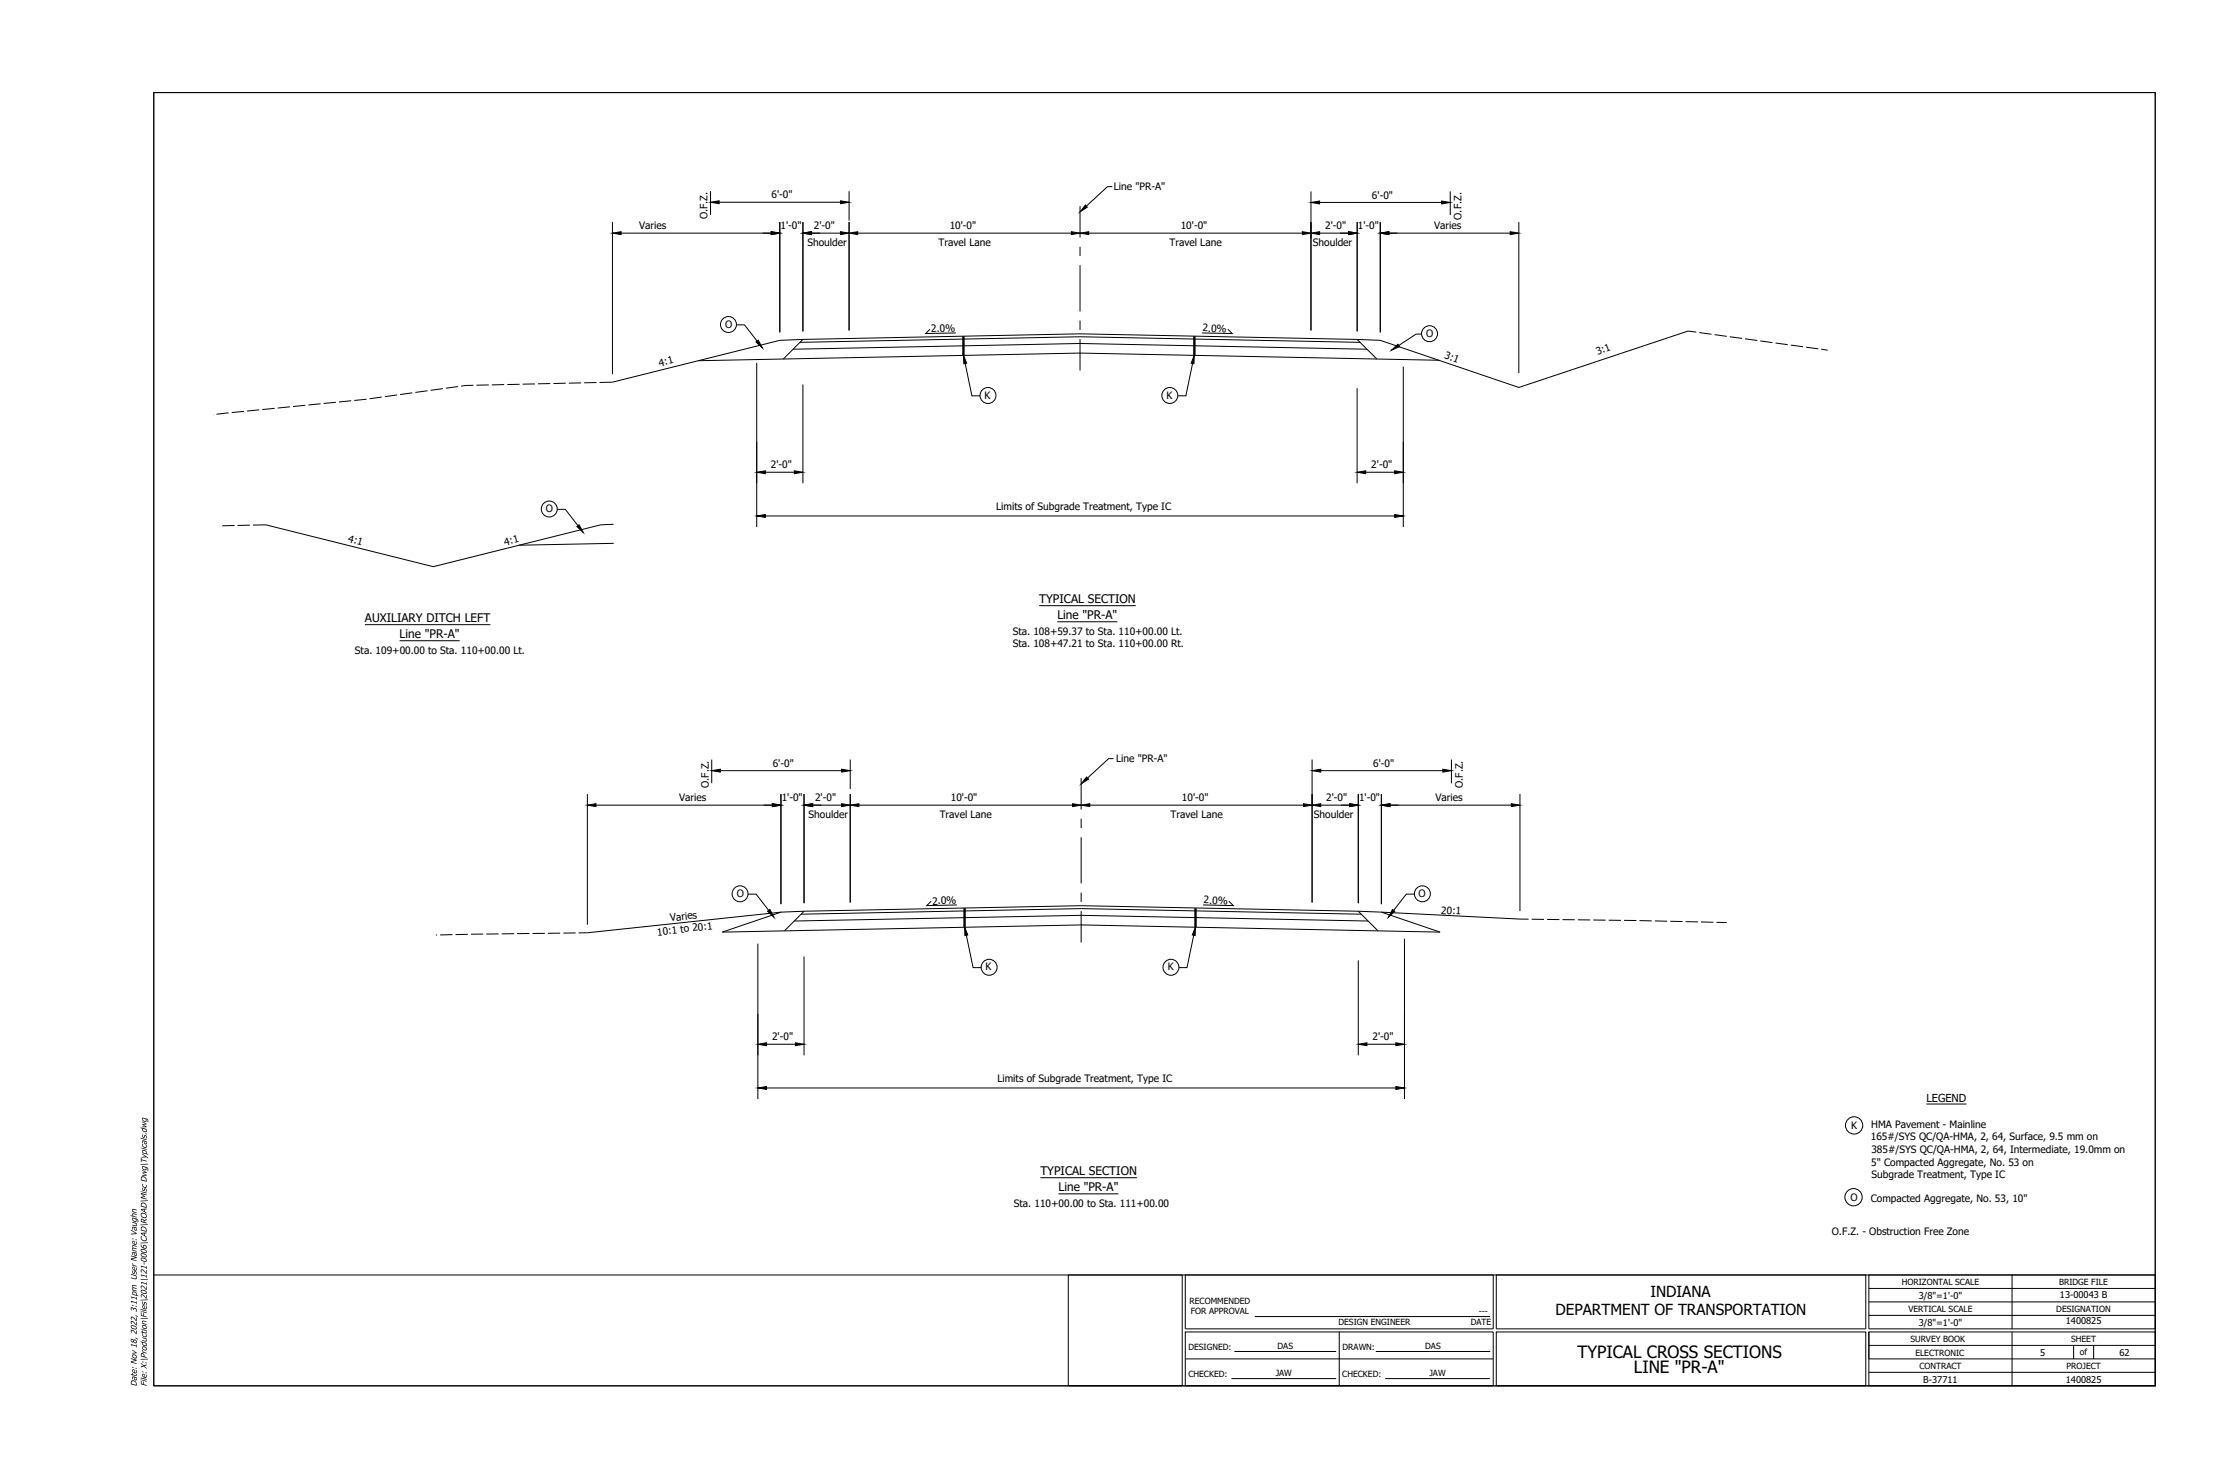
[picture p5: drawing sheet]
<svg xmlns="http://www.w3.org/2000/svg" width="914mm" height="610mm" viewBox="0 0 914 610" stroke-linecap="round" stroke-linejoin="round" font-family="sans-serif">
<defs><g id="words">
<g font-size="7">
<text x="650.6" y="560">TYPICAL CROSS SECTIONS</text>
<text x="673.9" y="566.3">LINE &quot;PR-A&quot;</text>
</g>
<g font-size="6.3">
<text x="680.7" y="534.8">INDIANA</text>
<text x="641.6" y="542.3">DEPARTMENT OF TRANSPORTATION</text>
</g>
<g font-size="4.9">
<text x="428.6" y="248.8">TYPICAL SECTION</text>
<text x="150.5" y="256.6">AUXILIARY DITCH LEFT</text>
<text x="436.1" y="255.4">Line &quot;PR-A&quot;</text>
<text x="164.8" y="263.3">Line &quot;PR-A&quot;</text>
<text x="429.1" y="484.7">TYPICAL SECTION</text>
<text x="436.6" y="491.4">Line &quot;PR-A&quot;</text>
</g>
<text font-size="4.5" x="794.6" y="454.4">LEGEND</text>
<g font-size="4.2">
<text x="318.2" y="81.8">6'-0&quot;</text>
<text x="459.4" y="78.3">Line &quot;PR-A&quot;</text>
<text x="565.9" y="81.9">6'-0&quot;</text>
<text x="263.7" y="94.6">Varies</text>
<text x="291.9" y="90.5" transform="rotate(-90 291.9 90.5)">O.F.Z.</text>
<text x="322" y="94.5">1'-0&quot;</text>
<text x="335.7" y="94.5">2'-0&quot;</text>
<text x="391.7" y="94.5">10'-0&quot;</text>
<text x="487" y="94.5">10'-0&quot;</text>
<text x="546.6" y="94.5">2'-0&quot;</text>
<text x="560.1" y="94.5">1'-0&quot;</text>
<text x="591.6" y="94.6">Varies</text>
<text x="602.8" y="90.6" transform="rotate(-90 602.8 90.6)">O.F.Z.</text>
<text x="333" y="101.3">Shoulder</text>
<text x="387.1" y="101.3">Travel Lane</text>
<text x="482.4" y="101.3">Travel Lane</text>
<text x="541.5" y="101.3">Shoulder</text>
<text x="299.1" y="135.1">O</text>
<text x="384.1" y="137.1" transform="rotate(-2 384.1 137.1)">2.0%</text>
<text x="495.9" y="136.7" transform="rotate(2 495.9 136.7)">2.0%</text>
<text x="588.2" y="138.9">O</text>
<text x="595.6" y="147.6" transform="rotate(20 595.6 147.6)">3:1</text>
<text x="659" y="146.6" transform="rotate(-22 659 146.6)">3:1</text>
<text x="272.2" y="151.2" transform="rotate(-15 272.2 151.2)">4:1</text>
<text x="406" y="164.4">K</text>
<text x="481.1" y="164.4">K</text>
<text x="318" y="193.1">2'-0&quot;</text>
<text x="565.6" y="193.1">2'-0&quot;</text>
<text x="225.2" y="211.2">O</text>
<text x="410.9" y="210.3">Limits of Subgrade Treatment, Type IC</text>
<text x="143.4" y="223.5" transform="rotate(15 143.4 223.5)">4:1</text>
<text x="208.4" y="225" transform="rotate(-15 208.4 225)">4:1</text>
<text x="417.7" y="262.1">Sta. 108+59.37 to Sta. 110+00.00 Lt.</text>
<text x="146.4" y="269.9">Sta. 109+00.00 to Sta. 110+00.00 Lt.</text>
<text x="417.7" y="266.8">Sta. 108+47.21 to Sta. 110+00.00 Rt.</text>
<text x="318.7" y="316.3">6'-0&quot;</text>
<text x="460.4" y="314.2">Line &quot;PR-A&quot;</text>
<text x="566.4" y="316.3">6'-0&quot;</text>
<text x="292.4" y="325" transform="rotate(-90 292.4 325)">O.F.Z.</text>
<text x="603.3" y="325" transform="rotate(-90 603.3 325)">O.F.Z.</text>
<text x="280.1" y="330.5">Varies</text>
<text x="322.4" y="330.5">1'-0&quot;</text>
<text x="336.2" y="330.5">2'-0&quot;</text>
<text x="392.2" y="330.5">10'-0&quot;</text>
<text x="487.5" y="330.5">10'-0&quot;</text>
<text x="547" y="330.5">2'-0&quot;</text>
<text x="560.5" y="330.5">1'-0&quot;</text>
<text x="592" y="330.5">Varies</text>
<text x="333.5" y="337.3">Shoulder</text>
<text x="387.6" y="337.3">Travel Lane</text>
<text x="482.8" y="337.3">Travel Lane</text>
<text x="541.9" y="337.3">Shoulder</text>
<text x="303.9" y="369.9">O</text>
<text x="585" y="369.9">O</text>
<text x="384.6" y="373.1" transform="rotate(-2 384.6 373.1)">2.0%</text>
<text x="496.4" y="372.6" transform="rotate(2 496.4 372.6)">2.0%</text>
<text x="594.3" y="376.8" transform="rotate(3 594.3 376.8)">20:1</text>
<text x="276.5" y="380.1" transform="rotate(-7 276.5 380.1)">Varies</text>
<text x="271.2" y="385.9" transform="rotate(-7 271.2 385.9)">10:1 to 20:1</text>
<text x="406.5" y="400.2">K</text>
<text x="481.6" y="400.2">K</text>
<text x="318.4" y="429.1">2'-0&quot;</text>
<text x="566.1" y="429.1">2'-0&quot;</text>
<text x="411.4" y="446.3">Limits of Subgrade Treatment, Type IC</text>
<text x="763.5" y="465.6">K</text>
<text x="771.8" y="465.1">HMA Pavement - Mainline</text>
<text x="771.6" y="470.3">165#/SYS QC/QA-HMA, 2, 64, Surface, 9.5 mm on</text>
<text x="771.9" y="475.5">385#/SYS QC/QA-HMA, 2, 64, Intermediate, 19.0mm on</text>
<text x="771.8" y="480.7">5&quot; Compacted Aggregate, No. 53 on</text>
<text x="771.9" y="485.9">Subgrade Treatment, Type IC</text>
<text x="763.3" y="495.2">O</text>
<text x="771.6" y="495.7">Compacted Aggregate, No. 53, 10&quot;</text>
<text x="418.2" y="498">Sta. 110+00.00 to Sta. 111+00.00</text>
<text x="755.5" y="509.4">O.F.Z. - Obstruction Free Zone</text>
</g>
<g font-size="4.1">
<text x="56.4" y="571.8" transform="rotate(-90 56.4 571.8)">Date: Nov 18, 2022, 3:11pm User Name: Vaughn</text>
<text x="60.5" y="571.8" transform="rotate(-90 60.5 571.8)">File: X:\Production\Files\2021\121-0006\CAD\ROAD\Misc Dwg\Typicals.dwg</text>
</g>
<g font-size="3.8">
<text x="791.4" y="535.8">3/8&quot;=1'-0&quot;</text>
<text x="849.6" y="535.3">13-00043 B</text>
<text x="791.4" y="546.7">3/8&quot;=1'-0&quot;</text>
<text x="852.1" y="546.3">1400825</text>
<text x="841.5" y="559.4">5</text>
<text x="874.1" y="559.3">62</text>
<text x="793.3" y="570.3">B-37711</text>
<text x="852.1" y="570.3">1400825</text>
</g>
<g font-size="3.5">
<text x="784.4" y="529.9">HORIZONTAL SCALE</text>
<text x="849.3" y="529.9">BRIDGE FILE</text>
<text x="490.7" y="538">RECOMMENDED</text>
<text x="491.1" y="541.8">FOR APPROVAL</text>
<text x="609.9" y="542.2">---</text>
<text x="787.1" y="541">VERTICAL SCALE</text>
<text x="848.1" y="541">DESIGNATION</text>
<text x="552.1" y="546.3">DESIGN ENGINEER</text>
<text x="606.6" y="546.3">DATE</text>
<text x="490.1" y="556.7">DESIGNED:</text>
<text x="526.9" y="556.3">DAS</text>
<text x="553.7" y="556.7">DRAWN:</text>
<text x="587.8" y="556.3">DAS</text>
<text x="788" y="553.4">SURVEY BOOK</text>
<text x="854.2" y="553.4">SHEET</text>
<text x="790" y="559.1">ELECTRONIC</text>
<text x="857.9" y="558.9">of</text>
<text x="490.1" y="567.8">CHECKED:</text>
<text x="526.2" y="567.3">JAW</text>
<text x="553.6" y="567.8">CHECKED:</text>
<text x="589.6" y="567.3">JAW</text>
<text x="791.7" y="564.5">CONTRACT</text>
<text x="852.3" y="564.5">PROJECT</text>
</g>
</g></defs>
<!-- layer: XS_TC-Existing -->
<g fill="none" stroke="#000" stroke-width=".41">
<path d="M696.2 136.5l3.4 .5M700.9 137.2l5 .7M707.2 138l5 .7M713.5 138.9l5 .7M719.7 139.7l5.1 .7M188.9 159.4l-5 .7M195.2 158.9l-5 .4M201.6 158.8l-5.1 .1M207.9 158.6l-5 .2M214.3 158.5l-5.1 .1M220.6 158.3l-5 .2M227 158.2l-5.1 .1"/>
<path d="M233.3 158.1l-5.1 .1M239.7 157.9l-5.1 .1M246 157.8l-5.1 .1M252.6 157.6l-5.3 .2M726 140.6l5.1 .7M732.3 141.5l5 .7M738.6 142.3l5.1 .7M744.9 143.2l5 .7M751.2 144.1l3.1 .4M88 171l-.7 .1M94.3 170.3l-5 .6M100.6 169.7l-5 .5"/>
<path d="M106.9 169l-5 .5M113.3 168.4l-5.1 .5M119.6 167.8l-5.1 .5M125.9 167.2l-5.1 .5M132.2 166.5l-5 .5M138.5 165.9l-5 .5M144.9 165.3l-5.1 .5M151.2 164.7l-5.1 .5M157.5 163.8l-5.1 .7M163.8 162.9l-5.1 .7M170.1 162l-5.1 .7M176.3 161.2l-5 .7"/>
<path d="M182.6 160.3l-5 .7M90 216.9h.4M96.7 216.7l-5 .2M103.1 216.6l-5.1 .1M109.7 216.5l-5.3 .1M626.9 379.1h3.6M631.7 379.1l5.1 .1M638.1 379.2l5.1 .1M644.4 379.3h5.1M650.8 379.4h5.1M657.1 379.5h5.1M663.5 379.5l5.1 .1"/>
<path d="M669.8 379.6l5.1 .1M676.2 379.7l5.1 .1M682.5 379.8l5.1 .2M688.9 380l5.1 .1M180.3 385.6l-1.1 .1M186.6 385.5l-5.1 .1M193 385.4l-5.1 .1M199.3 385.3h-5.1M205.7 385.2l-5.1 .1M212 385.1l-5.1 .1M218.4 385l-5.1 .1M224.7 385h-5.1"/>
<path d="M231.1 384.9h-5.1M237.4 384.8l-5.1 .1M242.3 384.7l-3.6 .1M695.2 380.1l5.1 .1M701.6 380.3l5.1 .1M707.9 380.4l4.8 .1"/>
</g>
<!-- layer: XS_TC-Design -->
<g fill="none" stroke="#000" stroke-width=".41">
<path d="M331.2 140l-8.1 8.1M559.8 140l8.1 8.1M696.2 136.5l-69.8 23.3-57.1-19.4-123.8-2.7-123.9 2.7-69 17.2M327.1 144l118.4-2.3 118.3 2.3M330 141.2l115.5-2.3 115.5 2.3M593.5 148.6l-148-3-157.5 3.2M253.6 216.2l-5.9 .3-69 17.2-69-17.2M253.6 224.1l-39.5 .8M322.1 376.2l-79.8 8.5M327.6 379.9l118.3-2.4 118.4 2.4M330.4 377.1l115.5-2.3 115.6 2.3M331.6 375.8l-8.1 8.1"/>
<path d="M560.2 375.8l8.1 8.1M569.8 376.2l57.1 2.9M297.9 384.5l24.2-8.3 123.8-2.7 123.9 2.7 24.2 8.3-148.1-3z"/>
</g>
<!-- layer: BD_SHT -->
<g fill="none" stroke="#000" stroke-width=".41">
<path d="M63.4 38.2h825.5v533.4h-825.5zM63.4 525.9h825.5M440.6 525.9h47v45.7h-47zM488.9 525.9h127v22.2h-127zM617.1 525.9h152.4v22.2h-152.4zM770.8 525.9h118.1v22.2h-118.1zM770.8 537h118.1M770.8 531.4h118.1M829.9 525.9v22.2M488.9 549.4h127v22.2h-127zM509.1 557.4h42M517.5 543h97.1"/>
<path d="M552.4 549.4v22.2M567.4 557.4h47.2M617.1 549.4h152.4v22.2h-152.4zM770.8 549.4h118.1v22.2h-118.1zM770.8 549.4v11.1h118.1M770.8 542.5h118.1M770.8 554.9h118.1M829.9 549.4v22.2M855.3 554.9v5.6M863.5 554.9v5.6M488.9 560.5h127M507.9 568.6h43.2"/>
<path d="M571.3 568.6h43.2M770.8 566h118.1"/>
</g>
<!-- layer: BD_SHT_Frame -->
<path d="M63.4 38.2h825.5v533.4h-825.5z" fill="none" stroke="#000" stroke-width=".41"/>
<!-- layer: P_RDWY-Text-Details -->
<g fill="none" stroke="#000" stroke-width=".41">
<circle cx="300.5" cy="133.8" r="3.3"/>
<circle cx="589.6" cy="137.6" r="3.3"/>
<circle cx="407.5" cy="163.1" r="3.3"/>
<circle cx="482.5" cy="163.1" r="3.3"/>
<circle cx="226.5" cy="209.9" r="3.3"/>
<circle cx="305.2" cy="368.6" r="3.3"/>
<circle cx="586.7" cy="368.6" r="3.3"/>
<circle cx="408" cy="399" r="3.3"/>
<circle cx="483" cy="399" r="3.3"/>
<circle cx="764.7" cy="464.2" r="3.6"/>
<circle cx="764.5" cy="493.8" r="3.6"/>
</g>
<!-- layer: P-RDWY-Text-Dimensions -->
<path d="M794.6 455.4h16.5" fill="none" stroke="#000" stroke-width=".41"/>
<!-- layer: TEXT -->
<path d="M150.5 257.6h51.7M428.6 249.8h39.8M436.1 256.5h24.7M164.8 264.3h24.8M429.1 485.8h39.8M436.6 492.4h24.7" fill="none" stroke="#000" stroke-width=".41"/>
<!-- layer: P_RDWY-DIM -->
<g fill="none" stroke="#000" stroke-width=".41">
<path d="M458.8 77h-2l-8.7 8M445.5 85v13M445.5 101.8v3.8M445.5 109.4v19M303.7 134h3.4l5.2 6.7M445.5 132.2v3.9M445.5 139.9v12.9M586.3 137.8h-2.2l-7.2 4.7M398.1 149.9l2.8 13.4h3.3M491.9 149.9l-2.8 13.4h-3.4M229.8 210.1h3.4l5.2 6.7M459.2 312.9h-1.9l-8.8 8"/>
<path d="M445.9 320.9v13M445.9 337.7v3.8M445.9 345.3v19.1M308.5 368.8h3.4l5.1 6.7M445.9 368.2v3.8M445.9 375.8v12.9M583.4 368.8h-3.4l-5.2 6.7M398.6 385.8l2.7 13.3h3.4M492.3 385.8l-2.7 13.3h-3.4"/>
</g>
<path d="M447.7 84.6l.8 .8-3 2zM311.8 141.1l.9-.8 1.8 3.2zM397.4 146.4l1.3 3.4-1.2 .2zM492.6 146.4l-.2 3.6-1.1-.2zM573.9 144.4l2.7-2.4 .6 1zM237.9 217.1l.9-.7 1.7 3.2zM448.1 320.5l.9 .9-3.1 1.9zM316.6 375.9l.9-.8 1.7 3.2zM574.3 375.1l1 .8-2.7 2.4zM397.8 382.3l1.3 3.3-1.1 .3zM493.1 382.3l-.2 3.6-1.1-.3z" fill="#000" stroke="#000" stroke-width=".41"/>
<!-- layer: P_RDWY-Text-Dimensions -->
<g fill="none" stroke="#000" stroke-width=".41">
<path d="M293.1 78.8v9.8M350.2 78.8v12.2M540.7 78.9v57.4M598.2 78.9v9.8M252.6 91.6v62.7M256.2 96.2h61.9M296.6 83.4h50.1M321.6 91.6v45.5M331.2 91.6v45.1M334.7 96.2h12M350.2 91.6v44.7M353.8 96.2h88.1"/>
<path d="M449 96.2h88.2M544.3 96.2h11.9M544.3 83.5h50.3M559.8 91.6v45.1M569.3 91.6v45.5M572.8 96.2h50.1M626.4 91.6v62.2M383.6 135.8l-1.8 1.8 12.4-.3M506.4 135.8l1.8 1.8-12.4-.3M312.1 149.7v67.7M331.2 158.6v40.7M578.8 151.2v66.2"/>
<path d="M559.7 160.1v39.2M315.7 194.8h11.9M563.3 194.8h11.9M315.7 212.8h259.5M293.5 313.3v9.7M297.1 317.9h50M350.7 313.3v12.1M541.2 313.3v58.9M544.7 317.9h50.4M598.6 313.3v9.8M242.3 327.5v53.9M245.8 332.1h72.7"/>
<path d="M322.1 327.5v45.4M331.6 327.5v45M335.2 332.1h11.9M350.7 327.5v44.7M354.2 332.1h88.2M449.5 332.1h88.1M544.7 332.1h12M560.2 327.5v45M569.8 327.5v45.4M573.3 332.1h50M626.9 327.5v48.3M384.1 371.7l-1.9 1.8 12.5-.2"/>
<path d="M506.9 371.7l1.8 1.8-12.5-.2M312.6 389.2v64.1M331.6 394.5v40.8M560.2 396.1v39.2M579.3 387.2v66.1M316.1 430.7h12M563.8 430.7h11.9M316.1 448.7h259.6"/>
</g>
<g fill="#000" stroke="#000" stroke-width=".41">
<path d="M252.6 96.2l3.6-.6v1.2zM293.1 83.4l3.5-.6v1.2zM318.1 95.6l3.5 .6-3.5 .6zM331.2 96.2l3.5-.6v1.2zM346.7 95.6l3.5 .6-3.5 .6zM346.7 82.8l3.5 .6-3.5 .6zM350.2 96.2l3.6-.6v1.2zM441.9 95.6l3.6 .6-3.6 .6zM445.5 96.2l3.5-.6v1.2zM537.2 95.6l3.5 .6-3.5 .6zM540.7 96.2l3.6-.6v1.2zM540.7 83.5l3.6-.6v1.2z"/>
<path d="M556.2 95.6l3.6 .6-3.6 .6zM569.3 96.2l3.5-.6v1.2zM594.6 82.9l3.6 .6-3.6 .6zM622.9 95.6l3.5 .6-3.5 .6zM312.1 194.8l3.6-.6v1.2zM327.6 194.2l3.6 .6-3.6 .6zM559.7 194.8l3.6-.6v1.2zM575.2 194.2l3.6 .6-3.6 .6zM312.1 212.8l3.6-.6v1.2zM575.2 212.2l3.6 .6-3.6 .6zM293.5 317.9l3.6-.6v1.2zM347.1 317.3l3.6 .6-3.6 .6z"/>
<path d="M541.2 317.9l3.5-.6v1.2zM595.1 317.3l3.5 .6-3.5 .6zM242.3 332.1l3.5-.6v1.2zM318.5 331.5l3.6 .6-3.6 .6zM331.6 332.1l3.6-.6v1.2zM347.1 331.5l3.6 .6-3.6 .6zM350.7 332.1l3.5-.6v1.2zM442.4 331.5l3.5 .6-3.5 .6zM445.9 332.1l3.6-.6v1.2zM537.6 331.5l3.6 .6-3.6 .6zM541.2 332.1l3.5-.6v1.2zM556.7 331.5l3.5 .6-3.5 .6z"/>
<path d="M569.8 332.1l3.5-.6v1.2zM623.3 331.5l3.6 .6-3.6 .6zM312.6 430.7l3.5-.6v1.2zM328.1 430.1l3.5 .6-3.5 .6zM560.2 430.7l3.6-.6v1.2zM575.7 430.1l3.6 .6-3.6 .6zM312.6 448.7l3.5-.6v1.2zM575.7 448.1l3.6 .6-3.6 .6z"/>
</g>
<!-- layer: P_RDWY-DIM -->
<path d="M397.4 138.6v8.1M492.6 138.6v8M397.8 374.6v7.8M493.1 374.6v7.9" fill="none" stroke="#000" stroke-width=".99" stroke-linecap="butt"/>
<use href="#words"/>
</svg>
